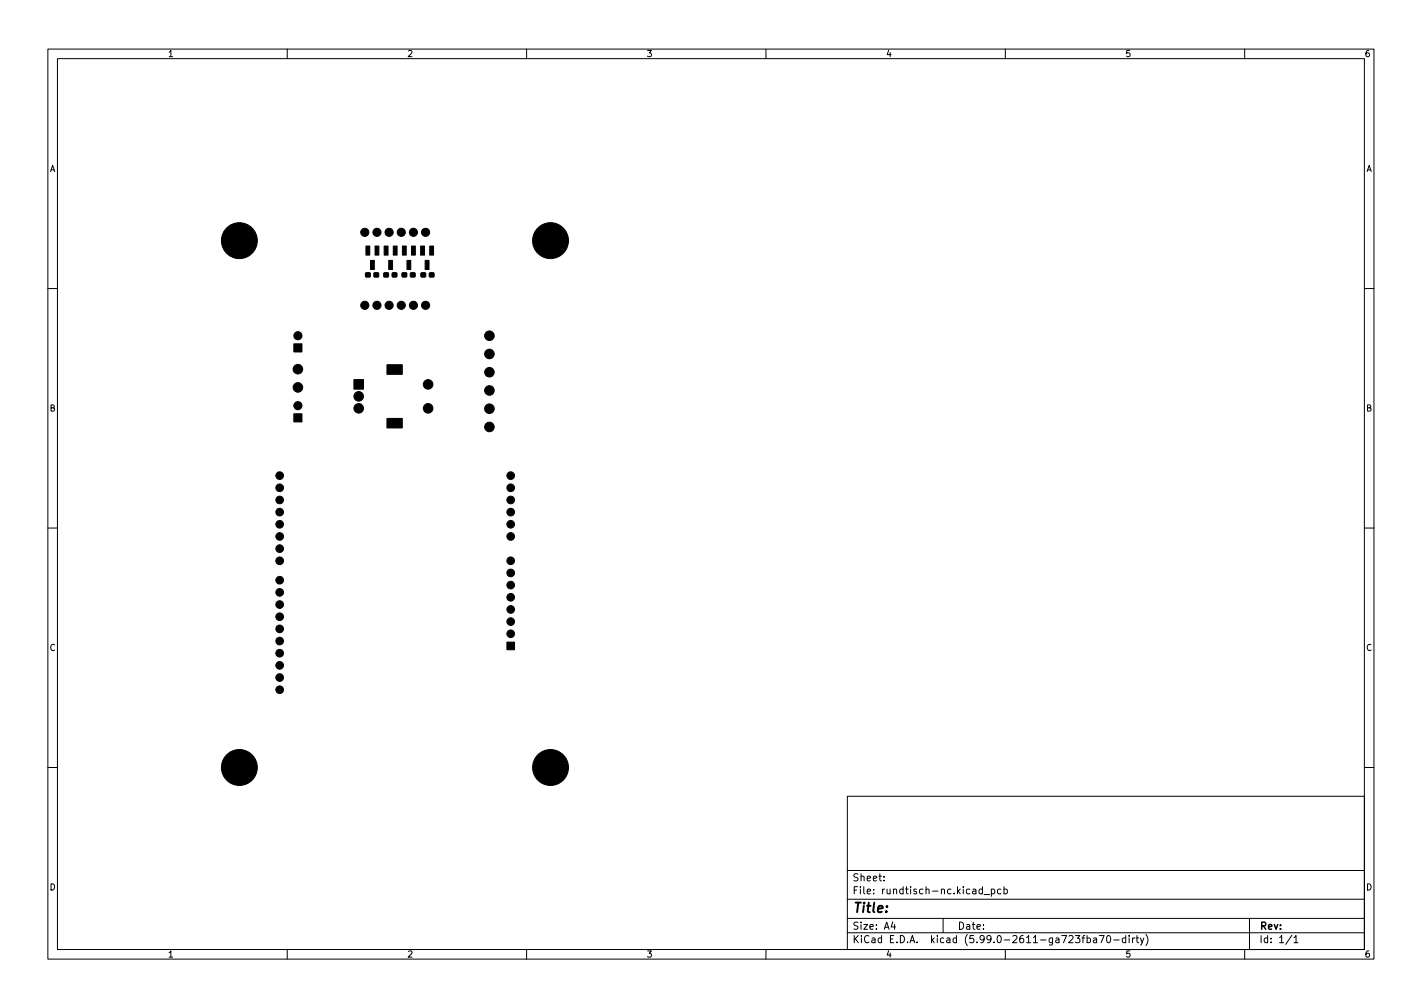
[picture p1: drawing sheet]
<svg xmlns="http://www.w3.org/2000/svg" width="297mm" height="210mm" viewBox="0 0 297 210" stroke-linecap="round" stroke-linejoin="round" font-family="sans-serif">
<defs><g id="words">
<text font-size="2.8" x="178" y="190.6">Title:</text>
<g font-size="2.1">
<text x="178" y="184">Sheet:</text>
<text x="178" y="186.7">File: rundtisch-nc.kicad_pcb</text>
<text x="178" y="196.9">KiCad E.D.A. kicad (5.99.0-2611-ga723fba70-dirty)</text>
<text x="178" y="194.1">Size: A4</text>
<text x="200" y="194.1">Date:</text>
<text x="263" y="194.1">Rev:</text>
<text x="263" y="196.9">Id: 1/1</text>
</g>
<g font-size="1.8">
<text x="35" y="11.9">1</text>
<text x="85" y="11.9">2</text>
<text x="135" y="11.9">3</text>
<text x="185" y="11.9">4</text>
<text x="235" y="11.9">5</text>
<text x="285" y="11.9">6</text>
<text x="10.3" y="35.9">A</text>
<text x="285.3" y="35.9">A</text>
<text x="10.3" y="85.9">B</text>
<text x="285.3" y="85.9">B</text>
<text x="10.3" y="135.9">C</text>
<text x="285.3" y="135.9">C</text>
<text x="10.3" y="185.9">D</text>
<text x="285.3" y="185.9">D</text>
<text x="35" y="199.9">1</text>
<text x="85" y="199.9">2</text>
<text x="135" y="199.9">3</text>
<text x="185" y="199.9">4</text>
<text x="235" y="199.9">5</text>
<text x="285" y="199.9">6</text>
</g>
</g></defs>
<g fill="none" stroke="#000" stroke-width=".21">
<path d="M10 10.2h277v190.1h-277zM12 12.2h273v186.1h-273zM60 10.2v2M110 10.2v2M160 10.2v2M210 10.2v2M260 10.2v2M10 60.2h2M285 60.2h2M10 110.2h2M285 110.2h2M10 160.2h2"/>
<path d="M177 166.3h108v32h-108zM285 160.2h2M60 198.3v2M110 198.3v2M160 198.3v2M177 194.8h108M177 191.8h108M177 187.8h108M177 181.8h108M184.6 183.8v.1M184.6 183v.1M186.5 192.5l-.4 1h1"/>
<path d="M186.9 193v1M197 191.8v3M205.2 185.7l-.4-.1-.3 .3 .1 .7h.6M205.2 185.1v1.5M205.6 186.8h1.1M207.1 185.7l.4-.1 .3 .3-.2 .7h-.5M207.1 185.6v1.5M209.1 185.7l-.5-.1-.2 .3 .1 .7h.6M209.7 185.7l.4-.1 .3 .3-.1 .7h-.6M209.7 185.1v1.5M210 198.3v2M226 195.8h.6"/>
<path d="M226.6 195.3l-.4 .2v1.3M227.1 195.9l.4-.1 .3 .3-.2 .7h-.5M227.1 195.3v1.5M228.4 195.9h.6l.1 .9M229.1 196.2l-.5 .1-.2 .2 .2 .3h.5M229.6 195.3h1l-.6 1.5M231.3 195.5l.2-.2a.8 .8 0 0 1 .5 .8 .8 .8 0 0 1-.5 .7l-.2-.1-.2-.4zM232.6 196.3h1.2M235.1 195.9l-.4-.1-.3 .3 .2 .7h.5M235.1 195.3v1.5M235.9 195.3v.2M235.9 195.8v1"/>
<path d="M236.6 195.8v1M237 195.8l-.4 .3M237.3 195.8h.6M237.5 195.3v1.3l.4 .2M238.2 195.8l.4 1M238.9 195.8l-.5 1.4-.2 .1M239.4 195.1a1.72 1.72 0 0 1 0 2.3M260 198.3v2M261 191.8v6.5M269.9 195.3l-1.3 1.9M270.3 195.8l.4-.5v1.5M270.3 196.8h.8"/>
</g>
<g fill="#000" stroke="#000" stroke-width=".21">
<path d="M76.4 51.4h.8v1.9h-.8zM76.4 57h.9v.8h-.9zM77.4 54.4h.8v1.9h-.8zM78.3 51.4h.8v1.9h-.8zM78.1 57h1v.8h-1zM80.3 51.4h.7v1.9h-.7zM80.2 57h.9v.8h-.9zM81.2 54.4h.8v1.9h-.8zM82.1 51.4h.9v1.9h-.9zM82 57h.9v.8h-.9zM84.1 51.4h.8v1.9h-.8zM84 57h.9v.8h-.9z"/>
<path d="M85 54.4h.8v1.9h-.8zM86 51.4h.8v1.9h-.8zM85.8 57h.9v.8h-.9zM87.9 51.4h.8v1.9h-.8zM88 57h.9v.8h-.9zM88.8 54.4h.8v1.9h-.8zM89.8 51.4h.8v1.9h-.8zM89.7 57h.9v.8h-.9zM61.4 71.8h1.7v1.7h-1.7zM80.8 76.2h3.2v2h-3.2zM61.4 86.4h1.7v1.7h-1.7zM73.9 79.3h2v2h-2z"/>
<path d="M80.8 87.4h3.2v2h-3.2zM105.9 134.1h1.6v1.6h-1.6z"/>
<circle cx="50" cy="50.2" r="3.7"/>
<circle cx="76.2" cy="48.5" r=".85"/>
<circle cx="78.7" cy="48.5" r=".85"/>
<circle cx="81.3" cy="48.5" r=".85"/>
<circle cx="83.8" cy="48.5" r=".85"/>
<circle cx="86.4" cy="48.5" r=".85"/>
<circle cx="88.9" cy="48.5" r=".85"/>
<circle cx="115" cy="50.2" r="3.7"/>
<circle cx="62.2" cy="77.1" r="1"/>
<circle cx="62.2" cy="70.1" r=".85"/>
<circle cx="76.2" cy="63.7" r=".85"/>
<circle cx="78.7" cy="63.7" r=".85"/>
<circle cx="81.3" cy="63.7" r=".85"/>
<circle cx="83.8" cy="63.7" r=".85"/>
<circle cx="86.4" cy="63.7" r=".85"/>
<circle cx="88.9" cy="63.7" r=".85"/>
<circle cx="102.2" cy="73.9" r="1"/>
<circle cx="102.2" cy="77.7" r="1"/>
<circle cx="102.2" cy="70.1" r="1"/>
<circle cx="58.4" cy="99.3" r=".8"/>
<circle cx="62.2" cy="80.9" r="1"/>
<circle cx="62.2" cy="84.7" r=".85"/>
<circle cx="74.9" cy="85.3" r="1"/>
<circle cx="74.9" cy="82.8" r="1"/>
<circle cx="89.4" cy="80.3" r="1"/>
<circle cx="89.4" cy="85.3" r="1"/>
<circle cx="102.2" cy="89.1" r="1"/>
<circle cx="102.2" cy="81.5" r="1"/>
<circle cx="102.2" cy="85.3" r="1"/>
<circle cx="106.7" cy="99.3" r=".8"/>
<circle cx="58.4" cy="117.1" r=".8"/>
<circle cx="58.4" cy="109.5" r=".8"/>
<circle cx="58.4" cy="114.5" r=".8"/>
<circle cx="58.4" cy="104.4" r=".8"/>
<circle cx="58.4" cy="106.9" r=".8"/>
<circle cx="58.4" cy="112" r=".8"/>
<circle cx="58.4" cy="101.8" r=".8"/>
<circle cx="106.7" cy="119.6" r=".8"/>
<circle cx="106.7" cy="109.5" r=".8"/>
<circle cx="106.7" cy="104.4" r=".8"/>
<circle cx="106.7" cy="117.1" r=".8"/>
<circle cx="106.7" cy="112" r=".8"/>
<circle cx="106.7" cy="106.9" r=".8"/>
<circle cx="106.7" cy="101.8" r=".8"/>
<circle cx="58.4" cy="123.7" r=".8"/>
<circle cx="58.4" cy="121.1" r=".8"/>
<circle cx="58.4" cy="126.2" r=".8"/>
<circle cx="58.4" cy="136.4" r=".8"/>
<circle cx="58.4" cy="131.3" r=".8"/>
<circle cx="58.4" cy="133.8" r=".8"/>
<circle cx="58.4" cy="128.8" r=".8"/>
<circle cx="58.4" cy="138.9" r=".8"/>
<circle cx="106.7" cy="132.3" r=".8"/>
<circle cx="106.7" cy="122.2" r=".8"/>
<circle cx="106.7" cy="129.8" r=".8"/>
<circle cx="106.7" cy="127.2" r=".8"/>
<circle cx="106.7" cy="124.7" r=".8"/>
<circle cx="58.4" cy="141.5" r=".8"/>
<circle cx="58.4" cy="144" r=".8"/>
<circle cx="50" cy="160.2" r="3.7"/>
<circle cx="115" cy="160.2" r="3.8"/>
</g>
<use href="#words"/>
</svg>
